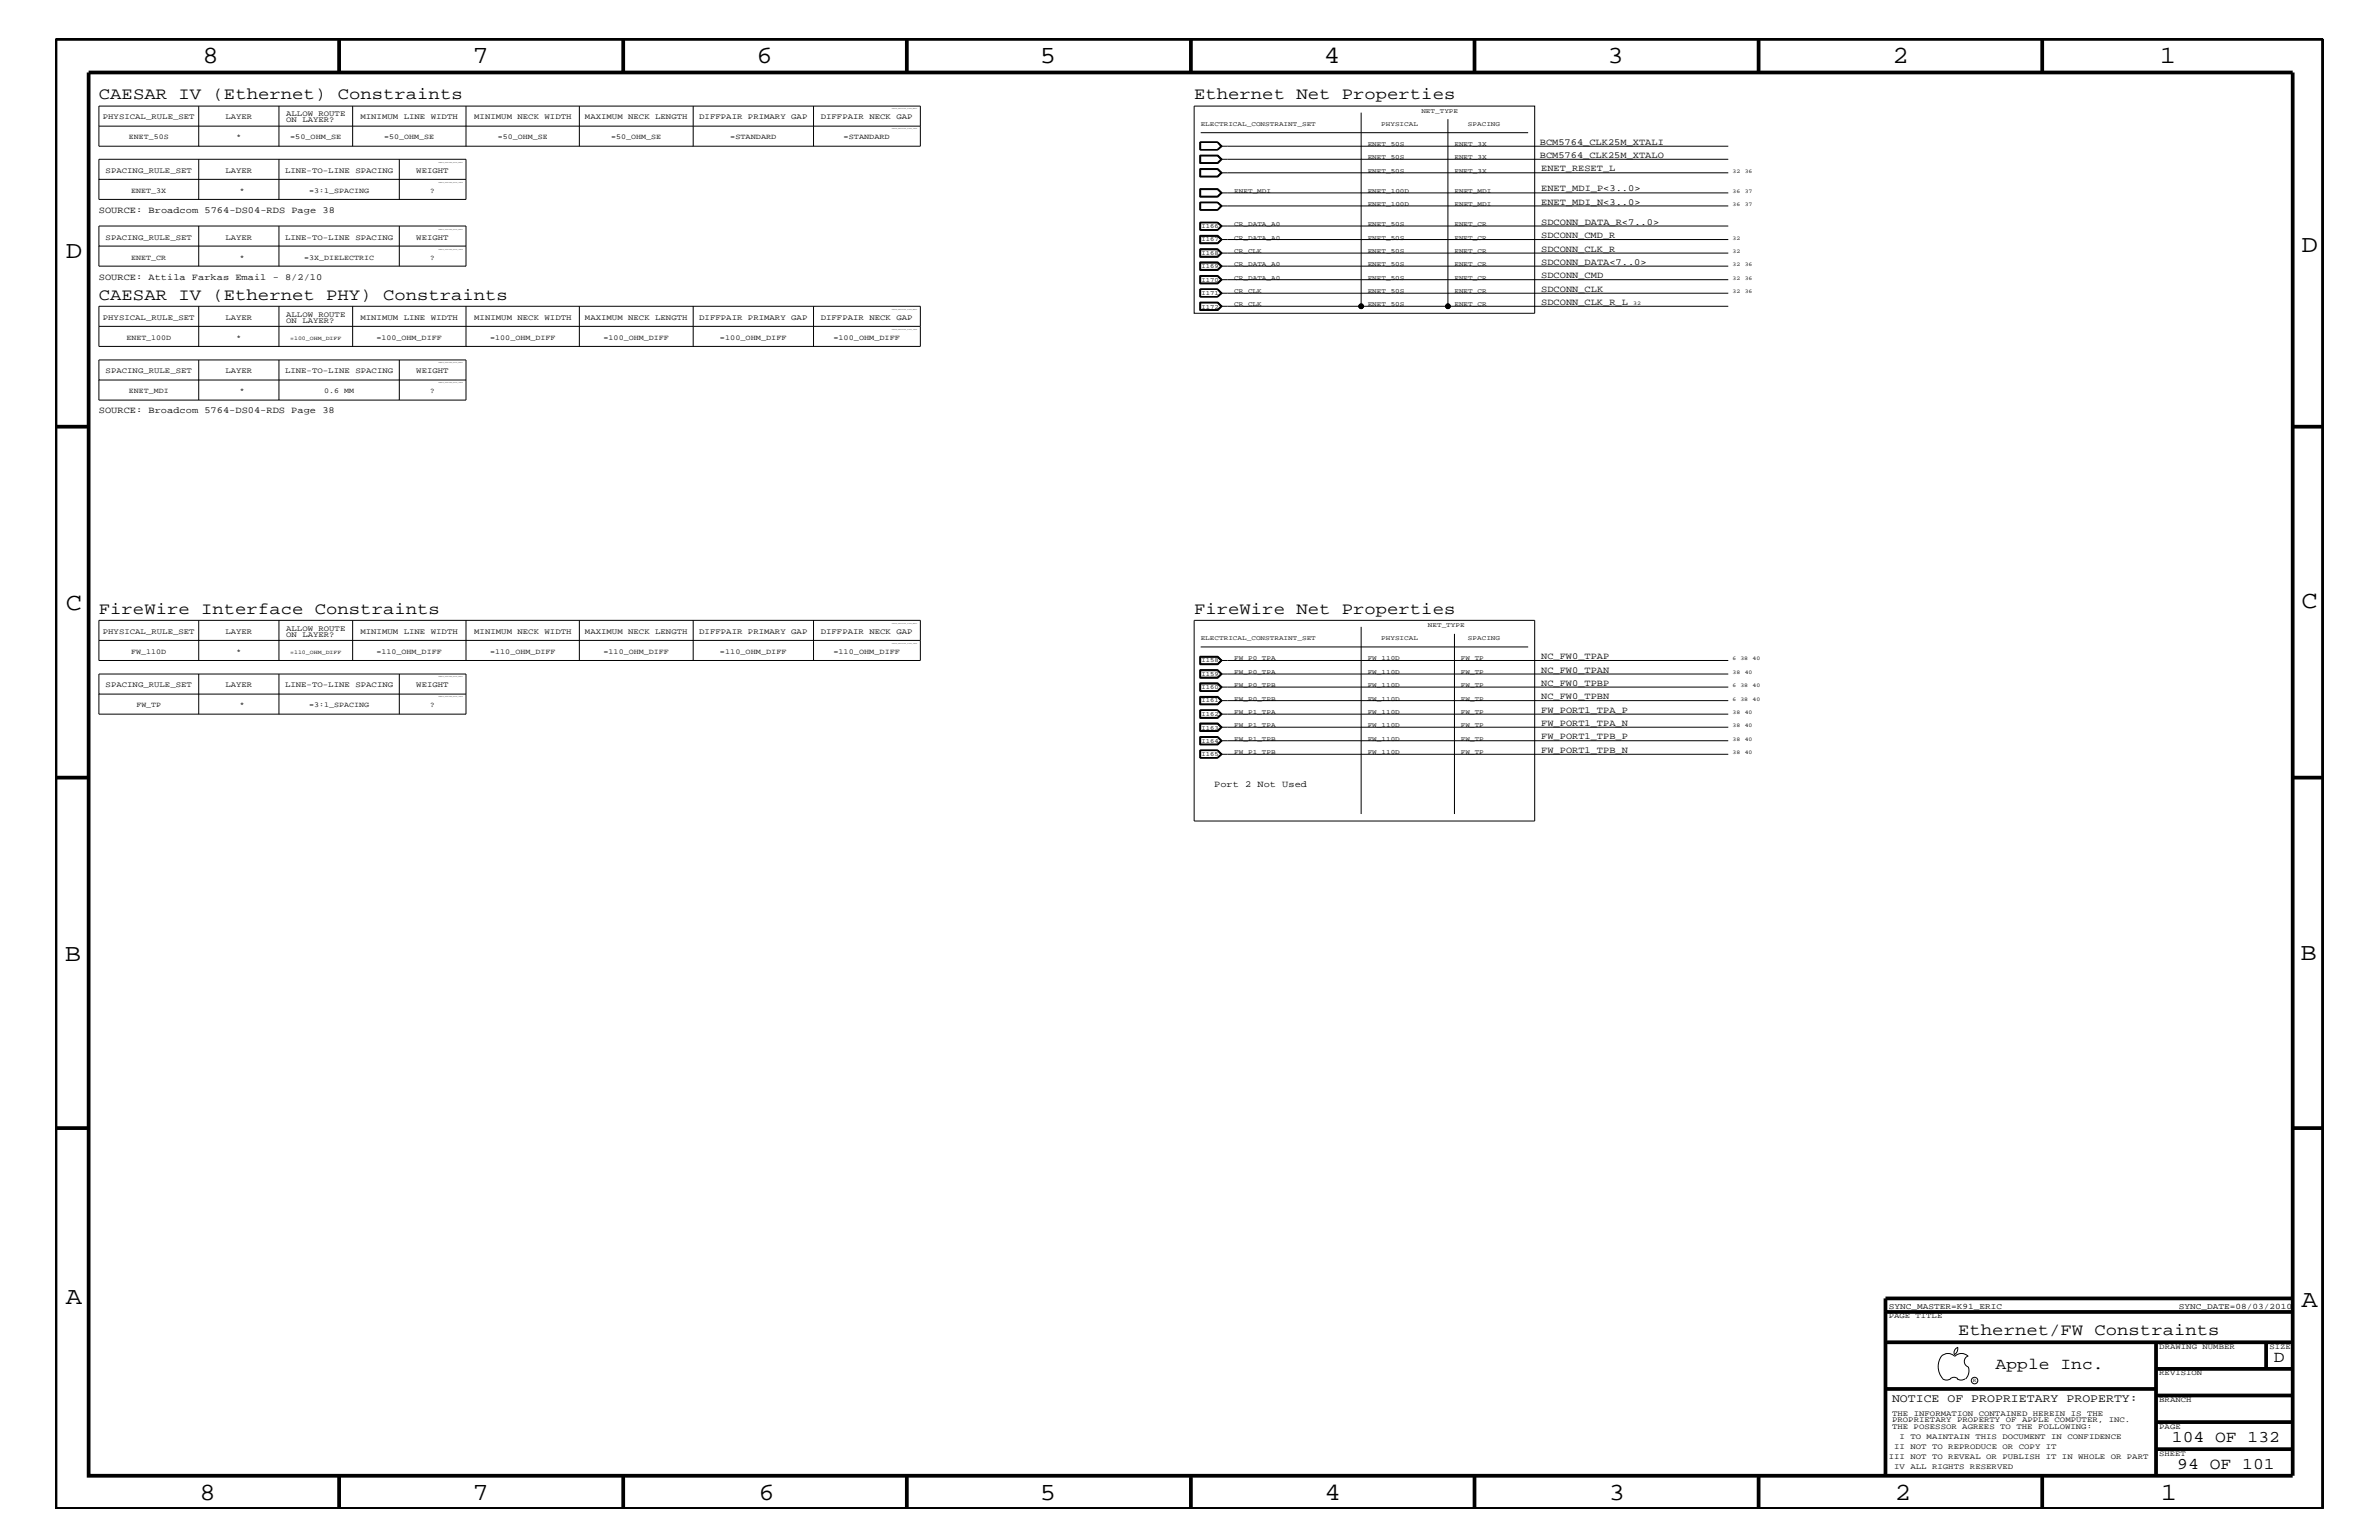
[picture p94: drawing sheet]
<svg xmlns="http://www.w3.org/2000/svg" width="432mm" height="279mm" viewBox="0 0 432 279" stroke-linecap="round" stroke-linejoin="round" font-family="sans-serif">
<defs><g id="words">
<g font-size="4.5">
<text x="36.7" y="11.5">8</text>
<text x="85.8" y="11.5">7</text>
<text x="137.3" y="11.5">6</text>
<text x="188.7" y="11.5">5</text>
<text x="240.3" y="11.5">4</text>
<text x="291.8" y="11.5">3</text>
<text x="343.5" y="11.5">2</text>
<text x="392" y="11.5">1</text>
<text x="11.9" y="46.8">D</text>
<text x="417.8" y="45.7">D</text>
<text x="11.9" y="110.6">C</text>
<text x="417.7" y="110.3">C</text>
<text x="11.8" y="174.3">B</text>
<text x="417.6" y="174.2">B</text>
<text x="11.9" y="236.7">A</text>
<text x="417.7" y="237.1">A</text>
<text x="36.2" y="272.1">8</text>
<text x="85.8" y="272.1">7</text>
<text x="137.7" y="272.1">6</text>
<text x="188.7" y="272.1">5</text>
<text x="240.4" y="272.1">4</text>
<text x="292" y="272.1">3</text>
<text x="343.9" y="272.1">2</text>
<text x="392.2" y="272.1">1</text>
</g>
<g font-size="3">
<text x="17.9" y="18">CAESAR IV (Ethernet) Constraints</text>
<text x="216.7" y="18">Ethernet Net Properties</text>
<text x="17.9" y="54.4">CAESAR IV (Ethernet PHY) Constraints</text>
<text x="17.9" y="111.4">FireWire Interface Constraints</text>
<text x="216.7" y="111.4">FireWire Net Properties</text>
<text x="355.4" y="242.3">Ethernet/FW Constraints</text>
<text x="362.2" y="248.4">Apple Inc.</text>
<text x="412.7" y="247.1">D</text>
<text x="394.2" y="261.6">104 OF 132</text>
<text x="395.2" y="266.6">94 OF 101</text>
</g>
<text font-size="2.1" x="343.4" y="254.4">NOTICE OF PROPRIETARY PROPERTY:</text>
<g font-size="1.7">
<text x="279.5" y="26.3">BCM5764_CLK25M_XTALI</text>
<text x="279.5" y="28.6">BCM5764_CLK25M_XTALO</text>
<text x="279.7" y="31.1">ENET_RESET_L</text>
<text x="279.7" y="34.7">ENET_MDI_P&lt;3..0&gt;</text>
<text x="17.9" y="38.6">SOURCE: Broadcom 5764-DS04-RDS Page 38</text>
<text x="279.7" y="40.8">SDCONN_DATA_R&lt;7..0&gt;</text>
<text x="279.7" y="37.2">ENET_MDI_N&lt;3..0&gt;</text>
<text x="279.7" y="45.7">SDCONN_CLK_R</text>
<text x="279.7" y="43.2">SDCONN_CMD_R</text>
<text x="17.9" y="50.7">SOURCE: Attila Farkas Email - 8/2/10</text>
<text x="279.7" y="48">SDCONN_DATA&lt;7..0&gt;</text>
<text x="279.7" y="52.9">SDCONN_CLK</text>
<text x="279.7" y="50.5">SDCONN_CMD</text>
<text x="279.7" y="55.3">SDCONN_CLK_R_L</text>
<text x="17.9" y="75">SOURCE: Broadcom 5764-DS04-RDS Page 38</text>
<text x="279.7" y="119.6">NC_FW0_TPAP</text>
<text x="279.7" y="124.4">NC_FW0_TPBP</text>
<text x="279.7" y="122">NC_FW0_TPAN</text>
<text x="279.7" y="129.3">FW_PORT1_TPA_P</text>
<text x="279.7" y="131.7">FW_PORT1_TPA_N</text>
<text x="279.7" y="126.9">NC_FW0_TPBN</text>
<text x="279.7" y="136.6">FW_PORT1_TPB_N</text>
<text x="279.7" y="134.1">FW_PORT1_TPB_P</text>
<text x="220.4" y="142.9">Port 2 Not Used</text>
</g>
<g font-size="1.5">
<text x="342.8" y="237.4">SYNC_MASTER=K91_ERIC</text>
<text x="395.5" y="237.4">SYNC_DATE=08/03/2010</text>
</g>
<g font-size="1.4">
<text x="18.7" y="21.6">PHYSICAL_RULE_SET</text>
<text x="40.9" y="21.6">LAYER</text>
<text x="51.9" y="21">ALLOW ROUTE</text>
<text x="51.9" y="22.2">ON LAYER?</text>
<text x="65.4" y="21.6">MINIMUM LINE WIDTH</text>
<text x="86.1" y="21.6">MINIMUM NECK WIDTH</text>
<text x="106.2" y="21.6">MAXIMUM NECK LENGTH</text>
<text x="126.9" y="21.6">DIFFPAIR PRIMARY GAP</text>
<text x="149" y="21.6">DIFFPAIR NECK GAP</text>
<text x="23.4" y="25.3">ENET_50S</text>
<text x="42.9" y="25.3">*</text>
<text x="52.7" y="25.3">=50_OHM_SE</text>
<text x="69.7" y="25.3">=50_OHM_SE</text>
<text x="90.4" y="25.3">=50_OHM_SE</text>
<text x="111" y="25.3">=50_OHM_SE</text>
<text x="132.5" y="25.3">=STANDARD</text>
<text x="153.1" y="25.3">=STANDARD</text>
<text x="19.2" y="31.4">SPACING_RULE_SET</text>
<text x="23.8" y="35">ENET_3X</text>
<text x="40.9" y="31.4">LAYER</text>
<text x="43.5" y="35">*</text>
<text x="51.7" y="31.4">LINE-TO-LINE SPACING</text>
<text x="56.1" y="35">=3:1_SPACING</text>
<text x="75.6" y="31.4">WEIGHT</text>
<text x="78.1" y="35">?</text>
<text x="19.2" y="43.5">SPACING_RULE_SET</text>
<text x="23.8" y="47.1">ENET_CR</text>
<text x="40.9" y="43.5">LAYER</text>
<text x="43.5" y="47.1">*</text>
<text x="51.7" y="43.5">LINE-TO-LINE SPACING</text>
<text x="55.2" y="47.1">=3X_DIELECTRIC</text>
<text x="75.6" y="43.5">WEIGHT</text>
<text x="78.1" y="47.1">?</text>
<text x="18.7" y="58">PHYSICAL_RULE_SET</text>
<text x="40.9" y="58">LAYER</text>
<text x="51.9" y="57.4">ALLOW ROUTE</text>
<text x="51.9" y="58.6">ON LAYER?</text>
<text x="65.4" y="58">MINIMUM LINE WIDTH</text>
<text x="86.1" y="58">MINIMUM NECK WIDTH</text>
<text x="106.2" y="58">MAXIMUM NECK LENGTH</text>
<text x="126.9" y="58">DIFFPAIR PRIMARY GAP</text>
<text x="149" y="58">DIFFPAIR NECK GAP</text>
<text x="22.9" y="61.7">ENET_100D</text>
<text x="42.9" y="61.7">*</text>
<text x="68.3" y="61.7">=100_OHM_DIFF</text>
<text x="89" y="61.7">=100_OHM_DIFF</text>
<text x="109.6" y="61.7">=100_OHM_DIFF</text>
<text x="130.7" y="61.7">=100_OHM_DIFF</text>
<text x="151.3" y="61.7">=100_OHM_DIFF</text>
<text x="19.2" y="67.7">SPACING_RULE_SET</text>
<text x="23.4" y="71.3">ENET_MDI</text>
<text x="40.9" y="67.7">LAYER</text>
<text x="43.5" y="71.3">*</text>
<text x="51.7" y="67.7">LINE-TO-LINE SPACING</text>
<text x="58.8" y="71.3">0.6 MM</text>
<text x="75.6" y="67.7">WEIGHT</text>
<text x="78.1" y="71.3">?</text>
<text x="18.7" y="115">PHYSICAL_RULE_SET</text>
<text x="23.8" y="118.6">FW_110D</text>
<text x="40.9" y="115">LAYER</text>
<text x="42.9" y="118.6">*</text>
<text x="51.9" y="114.4">ALLOW ROUTE</text>
<text x="51.9" y="115.6">ON LAYER?</text>
<text x="65.4" y="115">MINIMUM LINE WIDTH</text>
<text x="68.3" y="118.6">=110_OHM_DIFF</text>
<text x="86.1" y="115">MINIMUM NECK WIDTH</text>
<text x="89" y="118.6">=110_OHM_DIFF</text>
<text x="106.2" y="115">MAXIMUM NECK LENGTH</text>
<text x="109.6" y="118.6">=110_OHM_DIFF</text>
<text x="126.9" y="115">DIFFPAIR PRIMARY GAP</text>
<text x="130.7" y="118.6">=110_OHM_DIFF</text>
<text x="149" y="115">DIFFPAIR NECK GAP</text>
<text x="151.3" y="118.6">=110_OHM_DIFF</text>
<text x="19.2" y="124.7">SPACING_RULE_SET</text>
<text x="40.9" y="124.7">LAYER</text>
<text x="51.7" y="124.7">LINE-TO-LINE SPACING</text>
<text x="75.6" y="124.7">WEIGHT</text>
<text x="24.8" y="128.3">FW_TP</text>
<text x="43.5" y="128.3">*</text>
<text x="56.1" y="128.3">=3:1_SPACING</text>
<text x="78.1" y="128.3">?</text>
<text x="342.8" y="239.2">PAGE TITLE</text>
<text x="391.9" y="244.7">DRAWING NUMBER</text>
<text x="411.9" y="244.7">SIZE</text>
<text x="391.9" y="249.5">REVISION</text>
<text x="343.4" y="256.8">THE INFORMATION CONTAINED HEREIN IS THE</text>
<text x="391.9" y="254.4">BRANCH</text>
<text x="343.4" y="259.3">THE POSESSOR AGREES TO THE FOLLOWING:</text>
<text x="343.4" y="258">PROPRIETARY PROPERTY OF APPLE COMPUTER, INC.</text>
<text x="343.8" y="262.9">II NOT TO REPRODUCE OR COPY IT</text>
<text x="344.8" y="261.1">I TO MAINTAIN THIS DOCUMENT IN CONFIDENCE</text>
<text x="391.9" y="259.3">PAGE</text>
<text x="342.8" y="264.7">III NOT TO REVEAL OR PUBLISH IT IN WHOLE OR PART</text>
<text x="343.8" y="266.6">IV ALL RIGHTS RESERVED</text>
<text x="391.9" y="264.1">SHEET</text>
</g>
<g font-size="1.2">
<text x="217.9" y="22.9">ELECTRICAL_CONSTRAINT_SET</text>
<text x="250.7" y="22.9">PHYSICAL</text>
<text x="258" y="20.4">NET_TYPE</text>
<text x="266.4" y="22.9">SPACING</text>
<text x="248.2" y="26.5">ENET_50S</text>
<text x="248.2" y="28.9">ENET_50S</text>
<text x="264" y="26.5">ENET_3X</text>
<text x="264" y="28.9">ENET_3X</text>
<text x="224" y="35">ENET_MDI</text>
<text x="248.2" y="31.4">ENET_50S</text>
<text x="248.2" y="35">ENET_100D</text>
<text x="264" y="35">ENET_MDI</text>
<text x="264" y="31.4">ENET_3X</text>
<text x="218.1" y="41.4">I166</text>
<text x="224" y="41">CR_DATA_A0</text>
<text x="248.2" y="41">ENET_50S</text>
<text x="248.2" y="37.4">ENET_100D</text>
<text x="264" y="37.4">ENET_MDI</text>
<text x="264" y="41">ENET_CR</text>
<text x="218.1" y="43.8">I167</text>
<text x="218.1" y="46.3">I168</text>
<text x="224" y="45.9">CR_CLK</text>
<text x="224" y="43.5">CR_DATA_A0</text>
<text x="248.2" y="45.9">ENET_50S</text>
<text x="248.2" y="43.5">ENET_50S</text>
<text x="264" y="45.9">ENET_CR</text>
<text x="264" y="43.5">ENET_CR</text>
<text x="218.1" y="48.7">I169</text>
<text x="218.1" y="51.1">I170</text>
<text x="218.1" y="53.5">I171</text>
<text x="224" y="53.2">CR_CLK</text>
<text x="224" y="48.3">CR_DATA_A0</text>
<text x="224" y="50.7">CR_DATA_A0</text>
<text x="248.2" y="53.2">ENET_50S</text>
<text x="248.2" y="48.3">ENET_50S</text>
<text x="248.2" y="50.7">ENET_50S</text>
<text x="264" y="48.3">ENET_CR</text>
<text x="264" y="53.2">ENET_CR</text>
<text x="264" y="50.7">ENET_CR</text>
<text x="218.1" y="56">I172</text>
<text x="224" y="55.6">CR_CLK</text>
<text x="248.2" y="55.6">ENET_50S</text>
<text x="264" y="55.6">ENET_CR</text>
<text x="259.2" y="113.7">NET_TYPE</text>
<text x="217.9" y="116.2">ELECTRICAL_CONSTRAINT_SET</text>
<text x="224" y="119.8">FW_P0_TPA</text>
<text x="248.2" y="119.8">FW_110D</text>
<text x="250.7" y="116.2">PHYSICAL</text>
<text x="265.2" y="119.8">FW_TP</text>
<text x="266.4" y="116.2">SPACING</text>
<text x="218.1" y="120.2">I158</text>
<text x="218.1" y="122.6">I159</text>
<text x="218.1" y="125.1">I160</text>
<text x="224" y="124.7">FW_P0_TPB</text>
<text x="224" y="122.3">FW_P0_TPA</text>
<text x="248.2" y="124.7">FW_110D</text>
<text x="248.2" y="122.3">FW_110D</text>
<text x="265.2" y="124.7">FW_TP</text>
<text x="265.2" y="122.3">FW_TP</text>
<text x="218.1" y="127.5">I161</text>
<text x="218.1" y="129.9">I162</text>
<text x="224" y="127.1">FW_P0_TPB</text>
<text x="224" y="129.6">FW_P1_TPA</text>
<text x="224" y="131.9">FW_P1_TPA</text>
<text x="248.2" y="127.1">FW_110D</text>
<text x="248.2" y="129.6">FW_110D</text>
<text x="248.2" y="131.9">FW_110D</text>
<text x="265.2" y="127.1">FW_TP</text>
<text x="265.2" y="129.6">FW_TP</text>
<text x="265.2" y="131.9">FW_TP</text>
<text x="218.1" y="132.4">I163</text>
<text x="218.1" y="134.7">I164</text>
<text x="218.1" y="137.2">I165</text>
<text x="224" y="136.8">FW_P1_TPB</text>
<text x="224" y="134.4">FW_P1_TPB</text>
<text x="248.2" y="136.8">FW_110D</text>
<text x="248.2" y="134.4">FW_110D</text>
<text x="265.2" y="136.8">FW_TP</text>
<text x="265.2" y="134.4">FW_TP</text>
</g>
<g font-size="1">
<text x="314.5" y="31.4">32</text>
<text x="314.5" y="35">36</text>
<text x="316.7" y="31.4">36</text>
<text x="316.7" y="35">37</text>
<text x="314.5" y="37.4">36</text>
<text x="316.7" y="37.4">37</text>
<text x="314.5" y="45.9">32</text>
<text x="314.5" y="43.5">32</text>
<text x="314.5" y="48.3">32</text>
<text x="314.5" y="53.2">32</text>
<text x="314.5" y="50.7">32</text>
<text x="316.7" y="48.3">36</text>
<text x="316.7" y="53.2">36</text>
<text x="316.7" y="50.7">36</text>
<text x="296.4" y="55.3">32</text>
<text x="52.7" y="61.7">=100_OHM_DIFF</text>
<text x="52.7" y="118.6">=110_OHM_DIFF</text>
<text x="314.5" y="119.8">6</text>
<text x="315.9" y="119.8">38</text>
<text x="318.1" y="119.8">40</text>
<text x="314.5" y="124.7">6</text>
<text x="314.5" y="122.3">38</text>
<text x="315.9" y="124.7">38</text>
<text x="316.7" y="122.3">40</text>
<text x="318.1" y="124.7">40</text>
<text x="314.5" y="127.1">6</text>
<text x="314.5" y="129.6">38</text>
<text x="314.5" y="131.9">38</text>
<text x="315.9" y="127.1">38</text>
<text x="316.7" y="129.6">40</text>
<text x="316.7" y="131.9">40</text>
<text x="318.1" y="127.1">40</text>
<text x="314.5" y="136.8">38</text>
<text x="314.5" y="134.4">38</text>
<text x="316.7" y="136.8">40</text>
<text x="316.7" y="134.4">40</text>
<text x="358.1" y="250.7">R</text>
</g>
<g font-size=".3">
<text x="161.9" y="23.5">TABLE_PHYSICAL_RULE_ITEM</text>
<text x="161.9" y="19.8">TABLE_PHYSICAL_RULE_HEAD</text>
<text x="79.6" y="29.5">TABLE_SPACING_RULE_HEAD</text>
<text x="79.6" y="33.1">TABLE_SPACING_RULE_ITEM</text>
<text x="79.6" y="41.7">TABLE_SPACING_RULE_HEAD</text>
<text x="79.6" y="45.3">TABLE_SPACING_RULE_ITEM</text>
<text x="161.9" y="56.2">TABLE_PHYSICAL_RULE_HEAD</text>
<text x="161.9" y="59.8">TABLE_PHYSICAL_RULE_ITEM</text>
<text x="79.6" y="65.9">TABLE_SPACING_RULE_HEAD</text>
<text x="79.6" y="69.5">TABLE_SPACING_RULE_ITEM</text>
<text x="161.9" y="113.1">TABLE_PHYSICAL_RULE_HEAD</text>
<text x="161.9" y="116.8">TABLE_PHYSICAL_RULE_ITEM</text>
<text x="79.6" y="122.9">TABLE_SPACING_RULE_HEAD</text>
<text x="79.6" y="126.5">TABLE_SPACING_RULE_ITEM</text>
</g>
</g></defs>
<g fill="none" stroke="#000" stroke-width=".18">
<path d="M17.9 19.2h149.1v7.3h-149.1zM36.1 19.2v7.3M50.6 19.2v7.3M64 19.2v7.3M84.6 19.2v7.3M105.2 19.2v7.3M125.8 19.2v7.3M147.7 19.2v7.3M216.7 19.2h61.9v37.6h-61.9zM17.9 22.9h149.1M36.1 28.9v7.3M50.6 28.9v7.3"/>
<path d="M72.5 28.9v7.3M84.6 32.5h-66.7v-3.6h66.7v7.3h-66.7v-3.7M217.8 25.8h3.3l.7 .7-.7 .7h-3.3zM217.8 28.1h3.3l.7 .8-.7 .8h-3.3zM217.8 30.6h3.3l.7 .8-.7 .7h-3.3zM217.8 36.7h3.3l.7 .7-.7 .7h-3.3zM217.8 34.2h3.3l.7 .8-.7 .8h-3.3zM217.8 25.8v1.4M217.8 36.7v1.4M217.8 38h3.2M217.8 27.1h3.2M217.8 36.8h3.2"/>
<path d="M217.8 25.9h3.2M217.9 24.1h59.5M217.9 34.4h3.1l.6 .6-.6 .6h-3.1zM217.9 25.9v1.2M217.9 28.3h3.1l.6 .6-.6 .6h-3.1zM217.9 30.8h3.1l.6 .6-.6 .5h-3.1zM217.9 36.8v1.2M221 34.3l.7 .7-.7 .7M221 36.7l.7 .7-.7 .7M221 30.7l.7 .7-.7 .6M221 28.2l.7 .7-.7 .8M221 25.8l.7 .7-.7 .7"/>
<path d="M221 36.8l.7 .6-.7 .6M221 28.2l.7 .7-.7 .7h-3.2M221 25.9l.7 .6-.7 .6M221 36.8l.6 .6M221 25.9l.6 .6M221 34.3h-3.2v1.4h3.2M221 28.2h-3.2v1.5M221 30.7h-3.2v1.3h3.2M221.6 35h92.1M221.6 37.4h92.1M221.6 31.4h92.1M221.6 28.9h92.1"/>
<path d="M221.6 26.5h92.1M221.6 37.4l-.6 .6M221.6 26.5l-.6 .6M247.1 20.4v35.2M262.8 21.6v34M17.9 55.6h149.1v7.3h-149.1zM17.9 59.2h149.1M36.1 41v7.3M36.1 55.6v7.3M50.6 41v7.3M50.6 55.6v7.3M64 55.6v7.3"/>
<path d="M72.5 41v7.3M84.6 44.6h-66.7v-3.6h66.7v7.3h-66.7v-3.7M84.6 55.6v7.3M105.2 55.6v7.3M125.8 55.6v7.3M147.7 55.6v7.3M217.8 40.3h3.3l.7 .7-.7 .8h-3.3zM217.8 42.7h3.3l.7 .8-.7 .7h-3.3zM217.8 45.2h3.3l.7 .7-.7 .8h-3.3zM217.8 47.5h3.3l.7 .8-.7 .8h-3.3zM217.8 50h3.3l.7 .7-.7 .8h-3.3zM217.8 52.4h3.3l.7 .8-.7 .7h-3.3z"/>
<path d="M217.8 54.8h3.3l.7 .8-.7 .7h-3.3zM217.8 40.3v1.5M217.8 52.4v1.5M217.8 41.7h3.2M217.8 46.5h3.2M217.8 53.8h3.2M217.8 40.4h3.2M217.8 45.2h3.2l.7 .7-.7 .6M217.8 47.7h3.2M217.8 52.5h3.2M217.9 40.4v1.3M217.9 42.9h3.1l.6 .6-.6 .6h-3.1z"/>
<path d="M217.9 47.7v1.2h3.1l.6-.6M217.9 50.2h3.1l.6 .5-.6 .6h-3.1zM217.9 52.5v1.3M217.9 55h3.1l.6 .6-.6 .6h-3.1zM221 45.2l.7 .7-.7 .7h-3.2v-1.4M221 40.3l.7 .7-.7 .8M221 42.8l.7 .7-.7 .6M221 50.1l.7 .6-.7 .7M221 52.4l.7 .8-.7 .7M221 54.9l.7 .7-.7 .7M221 40.4l.7 .6-.7 .7M221 47.7l.7 .6-.7 .7h-3.2"/>
<path d="M221 52.5l.7 .7-.7 .6M221 54.9l.7 .7-.7 .6h-3.2M221 40.4l.6 .6M221 47.7l.6 .6M221 52.5l.6 .7M221 42.8h-3.2v1.3h3.2M221 49.1l.7-.8-.7-.7h-3.2v1.5M221 50.1h-3.2v1.3h3.2M221 54.9h-3.2v1.4M221.6 41h92.1M221.6 43.5h92.1M221.6 45.9h92.1"/>
<path d="M221.6 48.3h92.1M221.6 50.7h92.1M221.6 53.2h92.1M221.6 55.6h92.1M221.6 45.9l-.6-.6h-3.1v1.2M221.6 41l-.6 .7M221.6 45.9l-.6 .6M221.6 53.2l-.6 .6M36.1 65.3v7.3M50.6 65.3v7.3M72.5 65.3v7.3M84.6 68.9h-66.7v-3.6h66.7v7.3h-66.7v-3.7"/>
<path d="M17.9 112.6h149.1v7.2h-149.1zM17.9 116.2h149.1M36.1 112.6v7.2M50.6 112.6v7.2M64 112.6v7.2M84.6 112.6v7.2M105.2 112.6v7.2M125.8 112.6v7.2M147.7 112.6v7.2M216.7 112.6h61.9v36.4h-61.9zM217.8 119.1h3.3l.7 .7-.7 .8h-3.3zM217.9 117.4h59.5"/>
<path d="M217.9 119.2h3.1l.6 .6-.6 .6h-3.1zM221 119.2l.7 .6-.7 .7M221 119.2h-3.2v1.3h3.2M221.6 119.8h92.1M247.1 113.7v34M264 115v32.7M36.1 122.3v7.3M50.6 122.3v7.3M72.5 122.3v7.3M84.6 125.9h-66.7v-3.6h66.7v7.3h-66.7v-3.7M217.8 121.5h3.3l.7 .8-.7 .7h-3.3zM217.8 123.9h3.3l.7 .8-.7 .7h-3.3z"/>
<path d="M217.8 126.4h3.3l.7 .7-.7 .8h-3.3zM217.8 128.8h3.3l.7 .8-.7 .7h-3.3zM217.8 131.2h3.3l.7 .7-.7 .8h-3.3zM217.8 133.6h3.3l.7 .8-.7 .8h-3.3zM217.8 136.1h3.3l.7 .7-.7 .7h-3.3zM217.8 121.5v1.5h3.2l.7-.7-.7-.8M217.8 125.4v-1.4h3.2l.7 .7-.7 .7M217.8 132.7v-1.4h3.2l.7 .6-.7 .8M217.8 136.1v1.4M217.8 122.9h3.2M217.8 125.3h3.2M217.8 130.2h3.2"/>
<path d="M217.8 137.4h3.2M217.8 121.6h3.2l.7 .7-.7 .6M217.8 124.1h3.2M217.8 128.9h3.2M217.8 131.3h3.2M217.8 136.2h3.2M217.9 124.1v1.2M217.9 126.5h3.1l.6 .6-.6 .6h-3.1zM217.9 128.9v1.3M217.9 131.3v1.2h3.1l.6-.6M217.9 133.8h3.1l.6 .6-.6 .6h-3.1zM217.9 136.2v1.2"/>
<path d="M221 128.8l.7 .8-.7 .6h-3.2v-1.4M221 126.4l.7 .7-.7 .7M221 133.7l.7 .7-.7 .7M221 136.1l.7 .7-.7 .7M221 124.1l.7 .6-.7 .6M221 128.9l.7 .7-.7 .6M221 131.3l.7 .6-.7 .7h-3.2M221 136.2l.7 .6-.7 .6M221 124.1l.6 .6M221 128.9l.6 .7M221 131.3l.6 .6M221 136.2l.6 .6"/>
<path d="M221 126.4h-3.2v1.4h3.2M221 133.7h-3.2v1.4h3.2M221.6 122.3h92.1M221.6 124.7h92.1M221.6 127.1h92.1M221.6 129.6h92.1M221.6 131.9h92.1M221.6 134.4h92.1M221.6 136.8h92.1M221.6 122.3l-.6-.6h-3.1v1.2M221.6 122.3l-.6 .6M221.6 124.7l-.6 .6"/>
<path d="M221.6 129.6l-.6 .6M221.6 136.8l-.6 .6M352.3 246.1a1.69 1.69 0 0 1 2.5 0 1.72 1.72 0 0 1 2.4 0M352.4 246a3.2 3.2 0 0 0 .4 4.3l.8 .1 .4-.2M354 250.2l.7-.3 .7 .3M355.2 250.2l.7 .2 .7-.2M355.3 244.4v.3a1.18 1.18 0 0 1-.6 1.1M355.4 244.4a.99 .99 0 0 0-.6 1.4M357.2 246a1.04 1.04 0 0 0-.7 1 1.04 1.04 0 0 0 .7 1M357.3 248l.1 .7a2.11 2.11 0 0 1-.6 1.5"/>
<circle cx="247.1" cy="55.6" r=".42"/>
<circle cx="262.8" cy="55.6" r=".42"/>
<circle cx="358.4" cy="250.5" r=".59"/>
</g>
<g fill="none" stroke="#000" stroke-width=".68" stroke-linecap="butt">
<path d="M10.1 7.1h411.5v266.7h-411.5zM16.1 13.2h400v254.5h-400zM61.6 7.1v6.1M113.1 7.1v6.1M164.6 7.1v6.1M216.2 7.1v6.1M267.6 7.1v6.1M319.2 7.1v6.1M370.7 7.1v6.1M10.1 77.4h6M416.1 77.4h5.5M10.1 141.1h6"/>
<path d="M416.1 141.1h5.5M10.1 204.7h6M416.1 204.7h5.5M342.2 238h73.9M416.1 235.6h-73.9v32.1M342.2 243.5h73.9M342.2 252h49.1M391.3 258h24.8M391.3 253.2h24.8M391.3 248.4h24.8M391.3 243.5v24.2M411.3 243.5v4.9"/>
<path d="M61.6 267.7v6.1M113.1 267.7v6.1M164.6 267.7v6.1M216.2 268v5.8M267.6 267.7v6.1M319.2 267.7v6.1M370.7 267.7v6.1M391.3 262.9h24.8"/>
</g>
<g fill="#000">
<circle cx="247.1" cy="55.6" r=".42"/>
<circle cx="262.8" cy="55.6" r=".42"/>
</g>
<use href="#words"/>
</svg>
